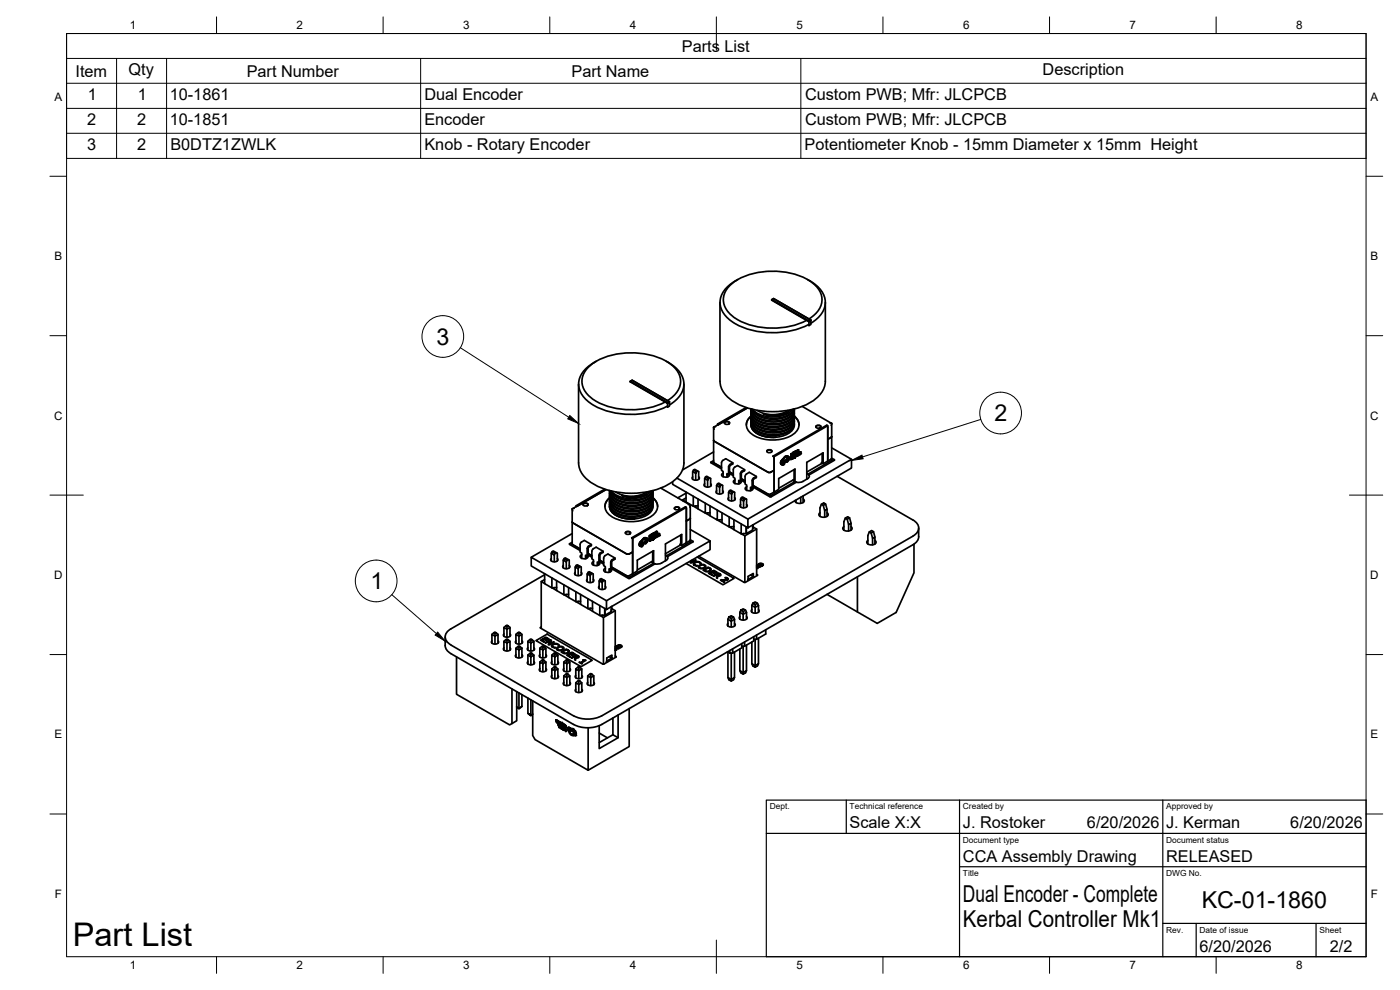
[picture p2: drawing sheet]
<svg xmlns="http://www.w3.org/2000/svg" width="420mm" height="297mm" viewBox="0 0 420 297" stroke-linecap="round" stroke-linejoin="round" font-family="sans-serif">
<defs><g id="words">
<text font-size="9.8" x="21.8" y="283.7">Part List</text>
<g font-size="7">
<text x="131" y="103.4">3</text>
<text x="298.4" y="126.5">2</text>
<text x="111.2" y="176.8">1</text>
<text x="289" y="270.6">Dual Encoder - Complete</text>
<text x="360.6" y="272.3">KC-01-1860</text>
<text x="289" y="278.1">Kerbal Controller Mk1</text>
</g>
<g font-size="4.9">
<text x="204.6" y="15.5">Parts List</text>
<text x="22.7" y="23">Item</text>
<text x="38.6" y="22.5">Qty</text>
<text x="74" y="23">Part Number</text>
<text x="171.5" y="23">Part Name</text>
<text x="312.9" y="22.5">Description</text>
<text x="26.3" y="29.9">1</text>
<text x="41.3" y="29.9">1</text>
<text x="50.9" y="30">10-1861</text>
<text x="127.4" y="30">Dual Encoder</text>
<text x="241.6" y="30">Custom PWB; Mfr: JLCPCB</text>
<text x="26.2" y="37.4">2</text>
<text x="41.2" y="37.4">2</text>
<text x="50.9" y="37.5">10-1851</text>
<text x="127.4" y="37.5">Encoder</text>
<text x="241.6" y="37.6">Custom PWB; Mfr: JLCPCB</text>
<text x="26.1" y="44.9">3</text>
<text x="41.2" y="44.9">2</text>
<text x="51.1" y="45">B0DTZ1ZWLK</text>
<text x="127.4" y="45">Knob - Rotary Encoder</text>
<text x="241.5" y="45">Potentiometer Knob - 15mm Diameter x 15mm Height</text>
<text x="255" y="248.5">Scale X:X</text>
<text x="289" y="248.5">J. Rostoker</text>
<text x="326.2" y="248.5">6/20/2026</text>
<text x="350" y="248.5">J. Kerman</text>
<text x="387.2" y="248.5">6/20/2026</text>
<text x="289" y="258.6">CCA Assembly Drawing</text>
<text x="350" y="258.6">RELEASED</text>
<text x="360" y="285.5">6/20/2026</text>
<text x="399.1" y="285.7">2/2</text>
</g>
<g font-size="3.5">
<text x="39" y="8.8">1</text>
<text x="89" y="8.8">2</text>
<text x="139" y="8.8">3</text>
<text x="189" y="8.8">4</text>
<text x="239" y="8.8">5</text>
<text x="289" y="8.8">6</text>
<text x="339" y="8.8">7</text>
<text x="389" y="8.8">8</text>
<text x="16.3" y="30.2">A</text>
<text x="411.3" y="30.2">A</text>
<text x="16.3" y="78">B</text>
<text x="411.3" y="78">B</text>
<text x="16.2" y="125.9">C</text>
<text x="411.2" y="125.9">C</text>
<text x="16.2" y="173.7">D</text>
<text x="411.2" y="173.7">D</text>
<text x="16.3" y="221.6">E</text>
<text x="411.3" y="221.6">E</text>
<text x="16.4" y="269.4">F</text>
<text x="411.4" y="269.4">F</text>
<text x="39" y="290.8">1</text>
<text x="89" y="290.8">2</text>
<text x="139" y="290.8">3</text>
<text x="189" y="290.8">4</text>
<text x="239" y="290.8">5</text>
<text x="289" y="290.8">6</text>
<text x="339" y="290.8">7</text>
<text x="389" y="290.8">8</text>
</g>
<g font-size="2.5">
<text x="231" y="242.9">Dept.</text>
<text x="255" y="242.9">Technical reference</text>
<text x="289" y="242.9">Created by</text>
<text x="350" y="242.9">Approved by</text>
<text x="289" y="252.8">Document type</text>
<text x="350" y="252.8">Document status</text>
<text x="289" y="262.9">Title</text>
<text x="350" y="262.9">DWG No.</text>
<text x="350" y="279.9">Rev.</text>
<text x="360" y="279.9">Date of issue</text>
<text x="396" y="279.9">Sheet</text>
</g>
</g></defs>
<!-- layer: Visible -->
<g fill="none" stroke="#000" stroke-width=".51">
<path d="M216.1 90.7v23.7a8.2 8.2 0 0 0 5.2 6.8 24.7 24.7 0 0 0 22.3-.7 7.8 7.8 0 0 0 4.1-6.1v-23.7M221.4 83.9a8.5 8.5 0 0 0-5.3 6.8 8.4 8.4 0 0 0 5.7 7 25.1 25.1 0 0 0 21-.4M242.3 83.9a8.5 8.5 0 0 1 5.4 6.7 7.4 7.4 0 0 1-4.3 6.4M242.8 95.7a6.4 6.4 0 0 0 3.6-7.5 11.5 11.5 0 0 0-8.1-6 22.7 22.7 0 0 0-18.2 2.5 5.9 5.9 0 0 0 0 10.4 22.7 22.7 0 0 0 22 1M242.8 96.4l-11.2-6.5 11.2 6.6 .6-.5-.6 .4v1.3l.6-.3v-1.4l-11.2-6.4-.6 .3 .6-.3 11.2 6.4-.6 .5M173.6 115.2l.1 23.7a8.2 8.2 0 0 0 5.2 6.8 24.7 24.7 0 0 0 22.3-.7 7.8 7.8 0 0 0 4.1-6.1v-23.7M179 108.4a8.4 8.4 0 0 0-5.3 6.8 8.4 8.4 0 0 0 5.7 7.1 25.1 25.1 0 0 0 20.9-.5M199.9 108.4a8.5 8.5 0 0 1 5.4 6.7 7.4 7.4 0 0 1-4.4 6.4M200.3 120.2a6.4 6.4 0 0 0 3.6-7.6 11.5 11.5 0 0 0-8.1-5.9 22.7 22.7 0 0 0-18.1 2.5 5.9 5.9 0 0 0 0 10.4 22.7 22.7 0 0 0 21.9 1M200.3 120.9l-11.1-6.5 11.1 6.6 .6-.4-.6 .3v1.3l.6-.4v-1.2l-11.2-6.5-.5 .3 .5-.3 11.2 6.5-.6 .4M214.2 138.6l-.3 .2 2.6 1.5M214.2 138.2l-.9 .5 3.2 2"/>
<path d="M214.2 132.1v6.6l2.3 1.5M214.2 132.1l16.3 9.6h.8M214.2 135.6l-9.4 5.4M214.8 128l-.6 .2 .1 .6M215.3 127.2v.3M215.5 127.5l-1.3 .7v3.9M215.6 127.4h-.1M217.4 126.9a.96 .96 0 0 1 1.6 0M217.4 126.7a.82 .82 0 0 1 .9-.3 .82 .82 0 0 1 .6 .7 .82 .82 0 0 1-.8 .3 .82 .82 0 0 1-.7-.7zM219.9 138.9l-1.2 .9v2.6l-.5-.3v1.1M223.9 122.3l-8.6 4.9 .3 .2M224.3 122.4l-8.7 5"/>
<path d="M225.4 126.6l.3 1.4 1.4 1.4 1.8 .8 2.7 .5 2.5-.2 2.4-.8 1.5-1.3 .4-1.4M225.4 125.8l.4 1.6 1.3 1.2 1.6 .8 3 .5 2.6-.2 2.2-.8 1.5-1.3 .4-1.4M225.4 125l.4 1.6 1.4 1.2 2.3 1 2.1 .3 2.7-.2 2.2-.8 1.5-1.3 .4-1.4M225.4 124.1l.4 1.7 1.5 1.3 2.3 .9 2.3 .3 2.5-.3 2.1-.7 1.5-1.3 .4-1.4M225.4 123.3l.1 .9 .4 .9 1.3 1.1 2.1 .9 2.3 .4 2.7-.3 2.2-.7 1.5-1.3 .4-1.5M225.4 122.7l.2 .9 .4 .8 1.6 1.2 1.8 .7 2.7 .3 2.6-.3 1.8-.7 1.4-1.2 .5-1.5M225.4 126.8l.3 1.6 .4 .7 1.2 .9 2.7 1 2.9 .2M225.4 125.9l.3 1.8 1.1 1.2 1.9 .9 3 .6 3-.3 2.2-1 1.2-1.1 .3-1.6M225.4 125.1l.3 1.7 1.2 1.4 1.9 .9 2.8 .5 2.9-.3 2.2-.9 1.4-1.2 .3-1.7M225.4 124.3l.2 1.5 1.2 1.5 2 1 2.9 .5 3-.3 2.1-.9 1.3-1.2 .3-1.7M225.4 123.5l.3 1.7 1.4 1.4 2.1 1 2.4 .3 2.9-.2 2.2-.9 1.4-1.3 .3-1.6M225.4 122.7v1l.4 .9 1.4 1.3 2.3 .9 2.4 .3 2.5-.2 2.3-.9 1.4-1.3 .3-1.6"/>
<path d="M225.4 127.5h.1M225.4 127.4a4.4 4.4 0 0 0 4 3.5l3.5 .3M225.4 124.9a3.2 3.2 0 0 0 .3 5.4 11.6 11.6 0 0 0 13.1-.6 3 3 0 0 0-.4-4.8M225.4 124.9l-1.1 1.2-.3 1.4M225.4 122.7l.7 1.4 1.3 1.1 1.9 .8 2.3 .3 2.3-.1 2.5-.8 1.4-1.2 .6-1.4M225.9 122.9a9.3 9.3 0 0 0 10.6 1.1M227.2 123.1a9.1 9.1 0 0 0 9.3 0M230.1 135.4a.96 .96 0 0 1 1.6 0M230.2 135.2a.82 .82 0 0 1 .8-.3 .82 .82 0 0 1 .6 .6 .82 .82 0 0 1-.8 .4 .82 .82 0 0 1-.6-.7zM232 136.9l16.1-9.3 .3 .1-16.1 9.3-.3-.2 .3 .7v3.6l-1 .6M232.3 137v10.6M234.5 139.3l.3 .1"/>
<path d="M234.5 139.3h.1M234.8 139.4l.1 .1M235.2 137.4l-.1 .2a1.68 1.68 0 0 0-.7 1.7M235.3 138.8l-.3 .4M235.7 136.9l-.5 .5M236 137.9l-1.3 1.1M236.1 137.2l.2 .3M236.2 136.9l-.5 .1M236.3 136.8v.1M236.3 136.8l.2 .3M236.5 137.4l.1 .5-.6 .7M236.7 137.1h-.2l.3 .1 .1 .3"/>
<path d="M236.9 137.5l-.3 .7-.5 .4 .5-1.1-.6-.4-.5 .3-.8 .9-.1 .7 .2 .1 1.2-1.2 .1 .1-.9 1.4h-.4M237.3 123l-1.7 1-2.4 .6h-2.3l-1.8-.5 1.7 .5 2.3 .2 2.1-.3 1.3-.5M237.4 136.1v.6M237.6 137.4l-.2 .4M237.6 137.1l-.3 .1 .3-.1-.2 .4M237.7 136.6l-.4 .2v-.6v.6M237.7 137.6l-.4 .3v-.7v.7M237.8 137.5h.1M237.8 137.4v.1M237.8 135.9l.2-.1-.3 .5zM237.8 137.4l.2-.1v.1M237.9 122.9l-1.4 1.1"/>
<path d="M238 137.1v.1M238 137.4l-.2 .1M238 137.2l-.2 .4M238 137.3v.1M238 137.4v.1M238 135.8l-.3 .5 .4 .1-.3 .2-.1-.3M238 137.2h-.2l.2-.1v.3M238 137.4l-.2 .2M238 137.1l-.2 .2M238.1 137.4h.1M238.2 137.1h.1M238.2 122.8l-.6 .9-1.5 1-1.8 .6-2.1 .2-2.1-.2-2.1-.6-1.3-.8-1-1.1"/>
<path d="M238.2 135.7v.6zM238.2 137l.2 .1-.2 .3M238.3 136.9l-.2 .2zM238.3 137h-.1M238.3 122.7l-.5 1.1-1.2 1-1.9 .7-2.2 .3-2.5-.2-1.8-.5-1.7-1-.9-1.3M238.4 137.2h.1M238.4 137.1h-.2M238.4 137.2l-.1 .1M238.4 127.2a3.9 3.9 0 0 1-3.5 3.6 9.2 9.2 0 0 1-8.8-1.6l-.6-1.1-.1-.6M238.4 122.7v.1M238.4 124.9l1 1.2 .4 1.4M238.4 136.8l-.1 .2"/>
<path d="M238.5 136.8l.1 .3-.1 .3 .1-.3zM238.5 135.8l-.2 .4M238.5 136.1l-.3 .2M238.5 135.5l-.3 .2 .3-.2-.2 .4M238.5 137.4h.1M238.5 136.7l.2 .3 .1-.4-.1 .4M238.6 135.4l.4-.1 .1 .2-.5 .6zM238.8 136.6h.1M238.8 135.4a.26 .26 0 0 1 .3 .2 .26 .26 0 0 1-.3 .3M238.8 135.4v.5M238.9 136.5l-.4 .9M238.9 136.3l.1 .7z"/>
<path d="M239 135.3l-.4 .1v.7M239.2 136.4l-.2 .4M239.2 136.7l-.2 .3M239.2 136.1l-.3 .2 .3-.2-.2 .5M239.4 135l.2 .5h-.3l-.2 .3zM239.4 135.1l.1 .2-.2 .2zM239.4 135.1l.1 .2-.2 .2M239.4 135l-.3 .8M239.5 135.4l.1 .2M239.5 136.6l-.1 .1M239.7 136.4l-.2 .1M239.7 136.4v-.4l-.3 .1 .1 .5"/>
<path d="M239.8 136.4l-.3 .2M239.8 135.9l-.4 .2v.6M239.8 136.1l-.1-.2-.3 .2v.6M239.8 136.1l-.1 .3M240.1 135.6l.3 .5-.4 .1-.1 .2zM240.1 135.7l.1 .3-.2 .1zM240.1 135.7l.1 .3-.2 .1M240.2 135.6l-.3 .8M240.2 136l.1 .2M240.3 136.2h.1M240.8 121.9l8.8 5.1v4M244.8 128.1a.96 .96 0 0 1 1.6 0"/>
<path d="M244.9 127.9a.82 .82 0 0 1 .8-.4 .82 .82 0 0 1 .6 .7 .82 .82 0 0 1-.8 .3 .82 .82 0 0 1-.6-.6zM246.7 136v2.6l-.2 .5-4.4 2.5M247 139.1v-3.2l-4.9 2.8v5.1M248.4 127.7v10.7l-1.4 .7-.5-.2M248.4 128.1v10.2l1-.5 .4 .2-7.3 4.2 .3 .3M249 126.9l.6 .1-.2 .6M249.4 131.2l-1 .6M249.6 137.5l.9 .5-7.7 4.5M249.6 131v6.5l-.2 .3M249.6 134.4l5.9 3.4M249.6 131l-.2 .2M171.7 156.6v6.5l2.4 1.6"/>
<path d="M171.7 156.6l16.3 9.6h.9M172.3 152.5l-.6 .2 .2 .6M172.9 151.7v.3M173.2 151.9l-1.5 .8v3.9M174.9 151.4a.96 .96 0 0 1 1.6 0M175 151.2a.82 .82 0 0 1 .9-.3 .82 .82 0 0 1 .6 .7 .82 .82 0 0 1-.9 .3 .82 .82 0 0 1-.6-.7zM181.5 146.8l-8.6 4.9 .3 .2M181.5 152l.4-1.4 1-1.2a3.2 3.2 0 0 0 .4 5.4 11.6 11.6 0 0 0 13-.6 3 3 0 0 0-.3-4.8l1 1.2 .4 1.4M181.8 146.9l-8.6 5M181.9 146.9l-8.7 5M182.9 151.1l.5 1.5 1.5 1.4 2.3 .9 2.3 .3 2.5-.2 2.3-.9 1.2-1.2 .4-1.4M182.9 150.3l.4 1.4 1.2 1.3 2.1 1 2.5 .4 2.4-.2 2.3-.7 1.5-1.1 .5-.8 .1-.9"/>
<path d="M182.9 149.5l.4 1.4 1.3 1.4 2.6 1 2.4 .3 2.4-.3 2-.7 1.5-1.3 .4-1.4M182.9 148.6l.4 1.5 1.2 1.3 1.7 .8 3.1 .6 2.6-.2 2.4-1 1.2-1.1 .4-1.4M182.9 147.8l.4 1.5 1.2 1.2 2 1 2.6 .4 2.6-.1 2.1-.7 1.5-1.2 .5-.8 .1-.9M182.9 151.3l.3 1.6 .8 .9 1 .8 2.4 .9 3.1 .2a8 8 0 0 1-7.2-2.5l-.4-1.4M182.9 150.4l.4 1.8 1.3 1.4 2.1 .9 2.4 .4 2.7-.2 2.4-.9 1.4-1.3 .3-1.7M182.9 149.6l.4 1.7 1.2 1.4 1.9 .9 3 .5 2.5-.3 2.3-.8 1.4-1.3 .3-1.7M182.9 148.8l.4 1.7 1.3 1.4 1.8 .8 2.7 .6 2.7-.2 2.4-.9 1.4-1.4 .3-1.6M182.9 148l.1 .9 .4 1 1.3 1.3 2.3 .9 2.6 .3 2.9-.3 2-.9 1.2-1.2 .2-1.6M183 147.2l.7 1.4 1.1 1 2.2 .9 2.1 .3 2.5-.1 2.2-.8 1.6-1.1 .4-.9 .1-.7M183.5 147.3a9.3 9.3 0 0 0 10.6 1.2M184.8 147.6a9.1 9.1 0 0 0 9.3 0M187.7 159.9a.96 .96 0 0 1 1.5 0"/>
<path d="M187.7 159.7a.82 .82 0 0 1 .9-.3 .82 .82 0 0 1 .6 .7 .82 .82 0 0 1-.9 .3 .82 .82 0 0 1-.6-.7zM194.8 147.5l-2 1.1-2.2 .5h-2l-2-.5 1.9 .5 2.3 .2 1.5-.2 1.7-.6M195.4 147.3l-1.4 1.2M195.8 147.3l-.8 1-1.3 .9-1.8 .6-1.8 .2-2-.1-2.1-.5-1.8-1.1-.9-1M195.9 147.2l-.6 1.2-1.4 1-1.9 .7-1.8 .2-2.8-.2-1.7-.6-1.6-.9-1-1.3M195.9 147.4l-.3 1.3-1.1 1.1-2.4 1.1-2.2 .2-2.2-.1-2.2-.7-2-1.5-.6-1.6v.7l.8 1.6 1.5 1.1 2.5 .9 2.4 .1 2.1-.3 2.2-.9 1.2-1.2 .3-1.6M195.9 151.7a3.9 3.9 0 0 1-3.5 3.6 9.2 9.2 0 0 1-8.7-1.6l-.7-1.1-.1-.6M196.1 160l-.3 .2 .3-.2-.2 .4M196.5 159.9l-.2 .1v.5l.2-.3M196.5 159.9v.3M196.6 159.8l-.4 .1v.7M196.9 159.5l.3 .5h-.4l-.1 .3z"/>
<path d="M197 159.6l.1 .2-.2 .1zM197 159.6l.1 .2-.2 .1M197 159.5l-.3 .8M197.1 159.9v.1M198.3 146.5l8.9 5v4M201.9 144.6v.7l22.6 13.1M202.4 152.6a.96 .96 0 0 1 1.6 0M202.4 152.4a.82 .82 0 0 1 .9-.4 .82 .82 0 0 1 .6 .7 .82 .82 0 0 1-.8 .3 .82 .82 0 0 1-.7-.6zM203.2 143.5l21.3 12.3M204.9 150v.2M205.9 147.6v3l2.2 1.3v-3M205.9 149.4l-1 .6 1 .6"/>
<path d="M205.9 148l-2.5 1.4M206 152.2v10.6l-1.4 .8-.5-.2M206 152.6v10.2M206.6 151.4l.6 .1-.2 .6M207 155.7l-1 .6M207.2 158.9l5.9 3.4M207.2 155.5v6.5M207.2 155.5l-.2 .2M207.9 141.5v2.3M207.9 143.1l-.2 .2a1.1 1.1 0 0 0 1.1 .8 1.1 1.1 0 0 0 1.1-.8l-.2-.2M208.1 151.9l1.4 .8M208.2 141l.9 .5-.3 .5-.9-.5z"/>
<path d="M208.2 141l.3-.2 .9 .5-.3 .2M208.7 151.8h.1M208.8 142v2.1M209.4 141.3l.3 .2v2.3M209.5 149.7v3l2.2 1.3v-3M209.5 151.8l-1.4 .1M211.5 143.6v2.3M211.5 145.2l-.2 .2a1.1 1.1 0 0 0 1.1 .8 1.1 1.1 0 0 0 1-.8l-.1-.2M211.7 154l1.4 .7M211.8 143.1l.9 .5-.3 .5-.9-.5zM211.8 143.1l.3-.2 .9 .5-.3 .2M212.4 144.1v2.1"/>
<path d="M212.4 153.9h.1M212.4 153.9h-.1M213 143.4l.3 .2v2.3M213.1 151.8v3l2.2 1.2v-2.9M213.1 153.8l-1.4 .2M215.1 145.7v2.3M215.1 147.2l-.2 .2a1.1 1.1 0 0 0 1.1 .8 1.1 1.1 0 0 0 1-.8l-.1-.2M215.3 156l1.4 .8M215.3 145.1l.9 .6-.2 .5-.9-.5zM215.3 145.1l.4-.1 .9 .5-.4 .2M216 146.2v2M216 156h.1"/>
<path d="M216 156h-.1M216.6 145.5l.3 .2v2.3M216.7 153.9v3l2.1 1.2v-3M216.7 155.9l-1.4 .1M217 141.9l-.4 .5a1.29 1.29 0 0 0 1.1 .8 1.29 1.29 0 0 0 1.2-.7v-.2M218.4 142.2v.9M218.7 142.4l.2-.2 .1-2.4 .9-.6v-.3l-2.1-1.3-1 .7-.3 .6v2.2l.5 .3v1.7M218.7 147.7v2.3M218.7 149.3l-.2 .2a1.1 1.1 0 0 0 1.1 .8 1.1 1.1 0 0 0 1-.8l-.1-.2M218.9 158.1l1.4 .8M218.9 147.2l.9 .6-.2 .4-.9-.5zM218.9 147.2l.4-.2 .9 .6-.4 .2"/>
<path d="M218.9 141.7l1.2 .6M218.9 142.1l1.2 .6M218.9 141.6l1.2 .6M219.6 158h.1M219.6 148.2v2.1M220.2 147.6l.3 .1v2.3M220.3 155.9v3l2.1 1.3v-3M220.3 158l-1.5 .1M220.6 144l-.5 .4a1.29 1.29 0 0 0 1.1 .8 1.29 1.29 0 0 0 1.3-.7l-.1-.2M222 144.3v.8M222.2 144.4l.3-.1v-2.5l1-.6v-.3l-2.2-1.2-1 .6-.2 .6v2.3l.5 .3v1.6M222.2 142.1v2.3l-.5-.3v1.1"/>
<path d="M222.2 149.8v2.3M222.3 151.4l-.2 .2a1.1 1.1 0 0 0 1.1 .8 1.1 1.1 0 0 0 1-.8l-.1-.2M222.5 143.7l1.1 .6M222.5 144.1l1.1 .7M222.5 143.6l1.1 .7M222.5 149.3l.9 .5-.2 .5-1-.5zM222.5 149.3l.4-.2 .9 .5-.4 .2M222.6 141.4l-.4 .7M223.2 150.3v2.1M223.5 140.9l-.9 .5M223.8 149.6l.2 .2v2.3M223.9 158.1v1.9"/>
<path d="M224 142.2l.9-.5 2.1 1.2v.4l-.9 .6-.1 2.4-.3 .2M224 142.2l-.4 .7v2.3l.5 .3v1.6M224.1 146l-.5 .4a1.29 1.29 0 0 0 1.2 .9 1.29 1.29 0 0 0 1.2-.7l-.1-.3M224.5 155.8l31-18v2.6l-31 18zM225.5 146.3v.8M225.7 144.2v2.3l-.5-.3v1M225.9 157.5v1.5l-1.9 1.1v-2M226 158.5h-.1M226 145.7l4.7 2.6 1.6-.7M226 146.1l5.1 3M226 158.1l1.1 .6v13.9M226 157.4l-.1 1.3"/>
<path d="M227 142.9l-1.1 .7-.2 .6M227.1 158.7l-3.6 2.1M231.1 149h.3M231.3 141.7l1-.6v6.5M237.9 144.1l.6 .4M238.3 143.9l-4.6 2.6M238.3 140.9v3.5M238.6 144.5l.4 .2-7.6 4.4M238.6 144.5l-7.4 4.2-5.2-3M238.6 144.5v-3.8l-4.9 2.9v3.2l-1.4 .8M238.9 150v.8M240.3 149.2v1.8"/>
<path d="M240.9 144.5l-1.1 .3-.8-.1M241 148.8v2M241 149.7a.57 .57 0 0 1 .1 1 1.69 1.69 0 0 1-2.5-.5M242.1 142a.82 .82 0 0 1 .8 .8 .82 .82 0 0 1-.5 .8M242.3 143.6l-1.4 .9M246.1 153.9l-.3 .2a1.24 1.24 0 0 0 2 1 .76 .76 0 0 0 .7-1l-.3-.2M246.5 151.3l.6 .3 .7-.4-.6-.3-.7 .4-.4 1.1v2.5M247.5 153.2v2M247.8 151.2l.4 1.6-.7 .4-.4-1.6M248.2 152.8v2.1M251.2 142.9l22.8 13.1a2.57 2.57 0 0 1 1.7 2.4 2.57 2.57 0 0 1-1.7 2.5l-93.4 53.9M253.3 158l-.3 .3a1.24 1.24 0 0 0 1.9 1 .76 .76 0 0 0 .8-1l-.3-.3"/>
<path d="M253.7 155.5l.7-.4 .6 .3 .4 1.6M254.7 157.4l-.4-1.6-.6-.3-.4 1.1v2.5M255 155.4l-.7 .4M255.4 159.1v-2.1l-.7 .4v1.9M260.9 159.6l.7-.4 .5 .3 .5 1.6M262.1 159.5l-.6 .4M275.7 158.4v3.1l-.8 1.3-.9 .7-93.4 53.9a9.4 9.4 0 0 1-8.5 0l-37.3-21.6-.7-.8-.4-.9-.1-3M162.4 174.5v13.8M163.4 172.1v3l2.2 1.3v-3M163.4 173.9l-1 .6 1 .6M163.4 172.5l-28 16.2M165.4 166v2.3"/>
<path d="M165.5 167.6l-.2 .2a1.1 1.1 0 0 0 1.1 .8 1.1 1.1 0 0 0 1-.8l-.1-.2M165.7 165.5l.9 .5-.3 .5-.9-.5zM165.7 165.5l.4-.2 .9 .5-.4 .2M166.3 176.3h.1M166.3 166.5v2.1M167 165.8l.3 .2v2.3M167 174.2v3l2.2 1.2v-2.9M167 176.3l-1.4 .1 1.4 .8M169 168.1v2.3M169.1 169.6l-.2 .3a1.1 1.1 0 0 0 1.1 .8 1.1 1.1 0 0 0 1-.8l-.1-.3M169.3 167.6l.9 .5-.3 .5-.9-.5zM169.3 167.6l.4-.2 .9 .5-.4 .2"/>
<path d="M169.9 178.4h.1M169.9 168.6v2.1M170.6 167.9l.2 .2v2.3M170.6 176.3v3l2.2 1.2v-2.9M170.6 178.3l-1.4 .1 1.4 .8M170.9 163.4l3.2 1.8M171 163.1v.2M171.7 163.1l-.2 .1 2.6 1.5M171.7 160.1l-12.3 7.1M171.7 162.7l-.8 .4M172.6 170.1v2.4M172.6 171.7l-.1 .2a1.1 1.1 0 0 0 1 .8 1.1 1.1 0 0 0 1.1-.8l-.2-.2"/>
<path d="M172.9 169.7l.9 .5-.3 .5-.9-.6zM172.9 169.7l.3-.3 1 .6-.4 .2M173.5 170.7v2M174.2 170l.2 .1v2.4M174.2 178.4v2.9l2.2 1.3v-3M174.5 162.6l.9-.5 2.1 1.3v.3l-1 .7M174.5 162.6l-.4 .8v2.3l.5 .2v1.7M174.6 166.4l-.5 .4a1.29 1.29 0 0 0 1.2 .9 1.29 1.29 0 0 0 1.2-.7l-.1-.3M176 166.8v.8M176.2 172.2v2.3M176.2 173.8l-.1 .2a1.1 1.1 0 0 0 1 .8 1.1 1.1 0 0 0 1.1-.8l-.2-.2M176.5 171.7l.9 .5-.3 .5-.9-.5z"/>
<path d="M176.5 171.7l.3-.2 .9 .5-.3 .2M176.5 166.1l1.1 .7M176.5 166.1l1.1 .6M176.5 166.6l1.1 .6M176.5 164.4v2.3l-.3 .2M177.1 172.7v2.1M177.5 163.4l-1.2 .9-.1 2.6-.5-.3v1M177.6 165.4v2.3l.5 .3v1.6M177.7 172l.3 .2v2.3M178.1 164.7l.8-.5 2.1 1.2v.3l-.8 .5M178.1 164.6l-.5 .8M178.1 168.5l-.4 .4a1.29 1.29 0 0 0 1.1 .8 1.29 1.29 0 0 0 1.2-.7v-.2"/>
<path d="M179.5 168.8v.8M179.8 174.3v2.3M179.8 175.9l-.1 .2a1.1 1.1 0 0 0 1 .8 1.1 1.1 0 0 0 1.1-.8l-.2-.2M180 168.2l1.2 .6M180 168.6l1.2 .7M180 168.1l1.2 .6M180 166.5v2.2l-.3 .2M180.1 173.8l.9 .5-.3 .5-.9-.5zM180.1 173.8l.3-.2 .9 .5-.3 .2M180.2 165.9l-.4 .7-.1 2.3-.4-.3v1.1M180.2 166.2l-.2 .2M180.7 174.8v2.1"/>
<path d="M181 165.4l-.8 .5M181.3 174.1l.3 .2v2.3M181.7 170.5l-.5 .4a1.29 1.29 0 0 0 1.1 .9 1.29 1.29 0 0 0 1.3-.7l-.1-.3M183.1 170.8v.8M183.6 170.1l4.4 2.6h.9M183.7 168.3l.9-.5v-.4l-2.2-1.2-1 .7-.2 .5v2.3l.5 .3v1.6M183.7 167.9l-.4 .8v2.2l-.5-.2v1M183.7 168.3l-.1 2.5-.3 .1M184.6 167.4l-.9 .5M189.6 161.4l16.1-9.3 .3 .1-16.1 9.3zM189.6 161.4l.3 .6v3.6l-1 .6 1-.6v6.5M189.9 172.1l-1 .6"/>
<path d="M189.9 161.5v10.6M192 163.8l.3 .1M192 163.8h.1M192.5 162.3a1.13 1.13 0 0 0-.5 1.5M192.8 161.9l-.3 .4M192.8 163.3l-.2 .4M193 163l-.8 .5M193.6 162.4l-.6 .6M193.7 161.7l.1 .3M193.8 161.4h-.5l-.5 .5M193.8 161.3l.3 .3M193.9 163h-.4l.6-.5 .1-.5-.9-.3-1.1 1.1-.1 .6 .2 .1 1.3-1.1 .1 .1-.9 1.4-.3 .1-.2-.1 .1 .1"/>
<path d="M194 161.6l.3 .1a.9 .9 0 0 1-.4 1.3M194 161.6h.3M194.1 161.9v.5l-.5 .7M195 160.6v.6M195.2 161.8l-.2 .5M195.2 161.6l-.3 .1 .3-.1-.2 .4M195.2 161.1l-.3 .2v-.6v.6M195.2 162.1l-.3 .3v-.7v.7M195.4 162h.1M195.4 160.4l.1-.1-.3 .5zM195.4 162.1h-.1M195.5 161.6v.1"/>
<path d="M195.5 161.7l-.2 .1 .3-.2-.1 .4M195.5 161.9l.1-.1-.2 .2M195.5 168.5l.6 .5M195.5 161.9l-.1 .1M195.5 161.7l-.2 .4M195.5 161.8v.1M195.5 162h.1M195.5 161.7h.1M195.5 160.3l-.2 .6h.4l-.4 .1v-.2M195.5 161.9l-.1 .2M195.6 161.7l-.3 .4M195.6 161.6l-.3 .2"/>
<path d="M195.7 161.8h.1M195.7 161.6l.2-.3-.2 .3M195.8 161.6h.1M195.8 161.6v.2M195.8 161.5h.1M195.8 161.5l.2 .2-.3 .2M195.9 168.3l-4.6 2.7M195.9 165.4v3.5M196 161.3l-.2 .2M196 161.3l.2 .3-.2 .4 .2-.4zM196.1 160.3l-.2 .4M196.1 160.6l-.3 .2v-.6v.6"/>
<path d="M196.1 161.2l.1 .3M196.1 169l-7.3 4.3-5.2-3.1M196.1 169l.5 .2M196.2 169v-3.8l-4.9 2.9v3.2l-1.4 .8M196.2 161.5h.1M196.4 161.1h.1M196.3 161.1l-.1 .4zM196.4 161l-.3 .9M196.5 160.8v.7zM196.6 160.3v-.5l-.4 .1v.7M196.6 160.3l-.4 .3M196.8 160.9l-.2 .4"/>
<path d="M196.8 161.2l-.3 .3M196.8 160.6l-.3 .2 .3-.2-.2 .4M196.9 160.6l.4-.2 .1 .2-.5 .6zM196.9 161.2h.1M197 160.6h.3l-.3 .5zM197.3 160.4l-.4 .2v.6M197.6 160.2l.4 .4-.2-.1-.4 .4zM197.6 160.1v.1M197.7 160.2l.1 .3-.2 .1zM197.7 160.2l.1 .3-.2 .1M197.7 160.1l-.3 .8M197.8 160.5l.1 .2"/>
<path d="M199.7 166.6a.82 .82 0 0 1 .7 .7 .82 .82 0 0 1-.5 .8l-1.7 1-1.6 .1-7.6 4.4-5.4-3M204.3 160.5v2.7l-.2 .4-4.4 2.5M204.6 163.6v-3.2l-4.9 2.8v5.1M207 162.3l.4 .2-7.3 4.2 .2 .3 7.6-4.4v-.2M207 162.3l-1 .5M207.2 162l.7 .4M207.2 162l-.2 .3M207.9 167.9l-.4 .8 1.2-.8 .2 .2-1.5 .9-.3-.2 .3-.6M208.2 169l1.1-.5 .6 .1 .5 .5-.2 .1-.7-.6-.9 .3-.2 .4 .9 .4-.3 .1-.9-.4zM209.3 167.1l11 6.4-3.3 2-11.1-6.4M209.6 169.8l.5-.3 .9-.2 .7 .3 .1 .4-.4 .4-.9 .3-.7-.3zM209.7 166.9l13.6 7.8h.4l3.7-2.1-.3-.3"/>
<path d="M210 169.8l1.1-.3 .5 .4-.6 .5-.6 .1-.5-.3zM211 171.1l1.5-1 .9 .7-.2 .5-.7 .3-.7-.1zM211.4 171.1l1.2-.7 .5 .4-.6 .6zM212.6 172l1.6-.9 1 .6-.1 .1-.9-.5-.4 .3 .8 .5-.2 .1-.8-.5-.6 .3 .9 .5-.2 .1zM214 172.8l1.6-.9 .7 .6-.2 .3h-.7l-.1 .7-.3-.1 .1-.7-.3-.1-.6 .3zM215 172.5a.7 .7 0 0 1 1-.1l-.3 .3zM216.2 174.1l1.6-.1a.3 .3 0 0 0 .5-.3 .3 .3 0 0 0-.5-.3h-.2l.4-.1 .5 .5-.6 .3h-1.3l.9 .5-.2 .1zM222.5 160.2l1 .6M223.2 160.1h.1M223.5 160.8v13.8M224 160.1l-1.6 .1M224.5 173.7l-.1 .4"/>
<path d="M225.3 172.5l.9 .5M226 173l-1.5 .8M226.2 173.1l-.1-1.1-1.6 .9v.9M227.1 170.7h.1M227.1 170.2l.4 .3-.4-.1M227.1 169.6l.8 .5-.8-.2M227.1 169.6l1.1 .5-1.1-.1M227.4 169.3l1-.3 .7 .5-.6 .5zM227.7 169.3l.6-.2 .6 .4-.4 .3zM257.3 173.1v10.5M260.5 162.2l-.3 .2a1.24 1.24 0 0 0 1.9 1 .76 .76 0 0 0 .8-1l-.3-.2M261.9 161.5l-.4-1.6-.6-.3-.4 1.1v2.5"/>
<path d="M262.6 163.2v-2.1l-.7 .4v2M274.3 163.2v8.7l-5.4 11.9-5.6 3.2-15.1-8.7M135.4 188.7a2.57 2.57 0 0 0-1.8 2.4 2.57 2.57 0 0 0 1.8 2.4M135.4 193.6l36.7 21.2M137 197.1v11.2l16 9.2 .6-.4v-10.4M147.7 192.3l-.2 .2a1.11 1.11 0 0 0 1.1 .8 1.11 1.11 0 0 0 1-.8l-.1-.2M148.2 189.9l.3-.3 .4 .3-.4 .1zM148.2 189.9l-.6 .4M148.5 190v.9l-.9-.6v2.7M148.9 189.9l.6 .4M149.5 193v-2.7l-1 .6v2.4M151.3 190.2l-.2 .2a1.11 1.11 0 0 0 1.1 .8 1.11 1.11 0 0 0 1-.8l-.1-.2"/>
<path d="M151.3 194.4l-.2 .2a1.11 1.11 0 0 0 1.1 .7 1.11 1.11 0 0 0 1-.7l-.1-.2M151.8 191.9l.3-.2 .4 .2-.4 .2zM151.8 187.8l.3-.2 .4 .2-.4 .2zM151.8 191.9l-.6 .5M151.8 187.8l-.6 .5M152.1 192.1v.8l-.9-.5v2.7M152.1 188v.8l-.9-.5v2.6M152.5 191.9l.6 .5M152.5 187.8l.6 .5M153.1 195.1v-2.7l-1 .5v2.5M153.1 190.9v-2.6l-1 .5v2.4M154.9 192.3l-.2 .2a1.11 1.11 0 0 0 1.1 .8 1.11 1.11 0 0 0 1-.8l-.1-.2"/>
<path d="M154.9 196.4l-.2 .2a1.11 1.11 0 0 0 1.1 .8 1.11 1.11 0 0 0 1-.8l-.1-.2M155.4 194l.3-.2 .4 .2-.4 .2zM155.4 189.9l.3-.3 .4 .3-.4 .1zM155.4 194l-.6 .5M155.4 189.9l-.6 .4M155.7 190v.9l-.9-.6v2.7M155.7 194.2v3.2M156.1 194l.5 .5M156.1 189.9l.5 .4M156.6 194.5l-.9 .5-.9-.5v2.7M156.6 193v-2.7l-.9 .6v2.4M156.6 194.5v2.7"/>
<path d="M158.4 196.6l.9 .5 .9-.5v2.6M158.4 196.6v2.6M158.4 194.4l-.1 .2a1.11 1.11 0 0 0 1 .7 1.11 1.11 0 0 0 1.1-.7l-.2-.2M158.4 198.5l-.1 .2a1.11 1.11 0 0 0 1 .8 1.11 1.11 0 0 0 1.1-.8l-.2-.2M159 191.9l.3-.2 .4 .2-.4 .2zM159 196.1l.3-.2 .4 .2-.4 .2zM159 191.9l-.6 .5M159 196.1l-.6 .5M159.3 192.1v.8l-.9-.5v2.7M159.3 196.3v3.2M159.7 191.9l.5 .5M159.7 196.1l.5 .5"/>
<path d="M160.2 195.1v-2.7l-.9 .5v2.5M160.8 192.2l3.4-1.9 13.5 7.8-3.3 1.9zM162 196.4l-.1 .2a1.11 1.11 0 0 0 1 .8 1.11 1.11 0 0 0 1.1-.8l-.2-.2M162.2 192.1l1.6-.9 1 .6-.2 .1-.8-.5-.4 .3 .8 .4-.2 .1-.8-.4-.6 .3 .8 .5-.1 .1zM162.4 188.1l-.2 .3 18.7 10.8M162.6 194l.3-.2 .4 .2-.4 .2zM162.6 198.1l.3-.2 .4 .2-.4 .2zM162.6 194l-.6 .5M162.6 198.1l-.6 .5M162.9 194.2v.8l-.9-.5v2.7M162.9 198.3v.8l-.9-.5v2.7M163.3 194l.5 .5"/>
<path d="M163.3 198.1l.5 .5M163.6 192.9l1.5-1 .4 .3-.6 1.1 1.3-.8 .1 .1-1.5 .9-.3-.1 .7-1.2-1.4 .8zM163.8 197.2v-2.7l-.9 .5v2.4M165.5 193.6l1.2-.6 .6 .2 .6 .4-.3 .2-.6-.6-.8 .1-.4 .6 1 .4-.3 .1-.8-.3zM165.6 198.5l-.1 .2a1.11 1.11 0 0 0 1 .8 1.11 1.11 0 0 0 1.1-.8l-.2-.2M166.2 196.1l.3-.2 .4 .2-.4 .2zM166.2 196.1l-.6 .5M166.5 196.3v.8l-.9-.5v2.6M166.9 196.1l.5 .5M167.2 194.3l1.2-.4 .6 .2 .3 .4-.5 .5-.9 .2-.9-.4zM167.4 194.4l1-.3 .6 .4-.6 .5-.6 .1-.5-.3zM167.4 199.2v-2.6l-.9 .5v2.4"/>
<path d="M168.4 195.6l1.6-.9 .9 .7-.2 .4-.8 .3zM168.8 195.7l1.2-.7 .6 .5-.8 .5zM169.8 198.1l.3-.2 .4 .2-.4 .2zM169.8 198.1l-.6 .5M170.1 196.6l1.5-.9 1.1 .6-.2 .1-.8-.5-.5 .3 .8 .4-.1 .2-.9-.5-.5 .3 .8 .5-.2 .1zM170.1 198.3v.8l-.9-.5v2.7M170.5 198.1l.5 .5M171.4 197.4l1.6-.9 .8 .5-.3 .4h-.7l-.1 .7-.2-.1-.1-.8-.8 .3zM172.4 197a.63 .63 0 0 1 1.1 0l-.3 .3zM172.9 180.5l1.3 .8M173.5 180.5h.1M173.8 198.7l.4 .1 1.1-.6-.2-.2 .8 .1-1.4 .8 .3 .2-.2 .1z"/>
<path d="M174.2 180.4l-1.4 .1M176.5 182.6l1.3 .8M177.1 182.5h.1M177.1 182.5v.1M177.8 180.4v3l2.2 1.3v-3M177.8 182.5l-1.4 .1M180.1 184.7l1 .6M180.7 184.6h.1M180.9 199.2h.4M181.1 185.3v13.8M181.5 182.5v2.1M181.6 184.6l-1.6 .1"/>
<path d="M182 180.2l31.1-17.9v2.6l-31.1 18zM182 180.2l-22.6-13v2.6l22.6 13.1M182.8 197l.9 .5M183.5 182v1.5l-1.9 1.1v-2M183.5 183h.1M183.6 182.6l1 .6v13.9M183.6 197.5l-1.5 .8M183.6 181.9v.7M183.6 182.6l-.1 .6M183.6 197.4v-.9l-1.5 .9-.2 1.2M183.7 197.3l.1 .2M184.6 196.8l.3 .3-3.6 2.1"/>
<path d="M184.6 195.1v.1M184.6 194.7l.5 .3-.5-.2M184.6 194.1l.9 .4-.9-.1M184.6 194l1.2 .6-1.2-.1M184.6 183.2l-3.5 2.1M185 193.8l.9-.3 .6 .2 .2 .3-.6 .4zM185.3 193.8l.8-.2 .4 .4-.4 .3zM218.3 195.6l.7 .4M218.5 195.7v7.6l1 .6v.5M218.5 185.8l1 .6v1.8M218.5 185.8v2.1M218.5 187.1l-.2 .2a1.22 1.22 0 0 0 1.2 .8 1.22 1.22 0 0 0 1.1-.8l-.1-.2"/>
<path d="M218.7 185.2l.8-.5 .7 .5-.7 .4-.8-.4-.2 .6M219 195.2v.8h.9M219.5 185.6v.8l.9-.6M220.2 185.2l.2 .6M220.4 195.7v7.6l-.9 .6v-7.9M220.4 185.8v2.1M222 194.7v6.5l1 .6v.5M222 183.7l1 .6v1.8M222 183.7v2.1M222.1 185l-.2 .2a1.22 1.22 0 0 0 1.1 .9 1.22 1.22 0 0 0 1.2-.9l-.2-.2M222.3 183.1l.7-.4 .8 .4-.8 .4-.7-.4-.3 .6M222.6 193.1v1.3l-2.7 1.6v-1.3"/>
<path d="M222.6 193.9h.9M223 183.5v.8l1-.6M223.8 183.1l.2 .6M224 193.6v7.6l-1 .6v-7.9M224 183.7v2.1M225.6 199.1l.3 .7 .7 .4 .7-.4 .3-.7M225.6 192.6v6.5l1 .6v.5M225.6 181.7l1 .5v1.8M225.6 181.7v2M225.7 182.9l-.2 .2a1.22 1.22 0 0 0 1.1 .9 1.22 1.22 0 0 0 1.2-.9l-.2-.2M225.9 181l.7-.4 .7 .4-.7 .4-.7-.4-.3 .7M226.2 191v1.3l-2.7 1.6v-1.3"/>
<path d="M226.2 191.8h.9M226.6 181.4v.8l1-.5M227.3 181l.3 .7M227.6 191.5v7.6l-1 .6v-7.9M227.6 181.7v2M229.8 189v1.2l-2.7 1.6v-1.3M155.1 212.2l.6 .4v-.1M155.1 207.5v8.8l-1.5 .8M155.1 212.1l.6 .4M155.7 207.9v4.6M156.6 211.9l-.9 .7M156.6 208.4v3.5"/>
<path d="M156.6 211.9l-.9 .6M158.4 214l.9 .7zM158.4 209.5v4.5M159.3 210v4.6M159.9 214.3l-.6 .4M159.9 210.3v10.4l.7 1.2 15.9 9.2v-12.7M159.9 214.2l-.6 .4M162 200.6l-.1 .2a1.11 1.11 0 0 0 1 .8 1.11 1.11 0 0 0 1.1-.8l-.2-.2M163.8 201.3v-2.7l-.9 .5v2.5M165.6 202.7l-.1 .2a1.11 1.11 0 0 0 1 .7 1.11 1.11 0 0 0 1.1-.7l-.2-.2M166.2 200.2l.3-.2 .4 .2-.4 .2zM166.2 200.2l-.6 .5"/>
<path d="M166.5 200.4v.8l-.9-.5v2.7M166.8 216l.4 .4M166.8 216l.1 .2 .4 .1-.2 .5zM166.9 200.2l.5 .5M167 216.3l.2 .2-.1 .2zM167 216.4l.1 .3M167.2 216.2l-.1 .6M167.4 216.5l.4 .1v.6l-.4-.4zM167.4 203.4v-2.7l-.9 .5v2.5M167.4 216.7l.3-.1v.5M167.4 216.7l.3 .4M167.4 216.5l.4 .1v.6"/>
<path d="M167.5 216.5l-.1 .2M167.5 217.5l.4 .4M167.5 217.5l.2 .2h.3l-.2 .6zM167.7 217.7h.1M167.7 217.1h.1M167.7 217.8l.2 .1-.1 .3zM167.7 217.8l.1 .4M167.9 216.6l.4 .2v.7M167.9 216.6l.3 .5M168 217.7l-.2 .6M168 217.2l.2 .2M168 217l.2 .1"/>
<path d="M168.1 218h.5v.7l-.5-.4zM168.2 218.1v.3M168.2 217.9l.4 .1v.7M168.2 217.1l-.2-.1 .2 .4M168.2 217.4l-.2-.2 .3 .3M168.2 218.1l.1 .3M168.2 218l-.1 .2 .4-.1-.1 .4M168.2 218.4l.2 .1M168.4 218.5l.1 .1M168.4 217.4l.1-.3 .2 .5M168.5 217.1h.1M168.5 217.1l-.1 .3"/>
<path d="M168.6 216.8h.1M168.6 216.9l.1 .7M168.7 218.1l.3 .2v.7M168.7 218.1l.2 .5M168.7 216.8l-.3 .6M168.7 216.9v.7M168.7 216.8v.1M168.7 218.4l.2 .4M168.7 216.9h.1M168.7 218.7l.2 .1M168.7 218.4l.2 .2M168.8 217.5l.2 .2z"/>
<path d="M168.8 217.5l.1 .1M168.8 217.1l.1 .1M168.8 217.2h.1M168.8 217.2l.2 .4M168.8 217.2l.1 .1M168.9 217.3l.1 .3M168.9 218.8l-.2-.1 .3 .3M168.9 217.3l.1 .1M168.9 217.2l.1 .1M169 217.6h-.1M169 217.3v.1M169.1 218.4l.3 .2"/>
<path d="M169.1 218.9l.3 .1M169.1 218.4l.3 .2zM169.1 217.3h.1M169.1 217.3l.1 .2M169.2 217.5l-.1-.2v.4l.3 .2-.1-.1M169.2 217.5l.2 .2zM169.2 219.1l.3-.2-.1 .2M169.2 217.4h.1M169.2 200.6l-.1 .2a1.11 1.11 0 0 0 1 .8 1.11 1.11 0 0 0 1.1-.8l-.2-.2M169.2 204.7l-.1 .2a1.11 1.11 0 0 0 1 .8 1.11 1.11 0 0 0 1.1-.8l-.2-.2M169.3 217.5h.1M169.3 217.8l.1 .1"/>
<path d="M169.3 217.4h-.1M169.3 217.4l.1 .1M169.4 218.7v.3l-.3-.1 .1 .2M169.4 217.5v.1M169.4 217.6v.1M169.4 217.5v.2M169.4 217.5l-.1 .3M169.4 217.7h.1M169.4 219.1h.1M169.5 218.6v.3M169.5 217.6l.3 .1v.7M169.5 217.6l.3 .4"/>
<path d="M169.5 218.6l.3 .2v.7M169.5 218.6l.3 .9M169.5 218.2l.3 .1M169.6 217.9l.2 .1M169.8 218l-.2-.1 .2 .4M169.8 218.3l-.3-.1 .3 .2M169.8 202.3l.3-.2 .4 .2-.4 .2zM169.8 202.3l-.6 .5M170.1 202.5v.8l-.9-.5v2.7M170.5 202.3l.5 .5M170.7 218.6l-.1 .4 .5 .9 .4 .4 .4 .1M170.7 219.5l.3 .5"/>
<path d="M170.8 218.3a.58 .58 0 0 0-.5 .4 .58 .58 0 0 0 .3 .6l.1 .2M170.8 218.3l.4 .4M170.8 218.3l.4 .4-.5-.1-.1 .4 .9 1.3 .5-.1 .5 .2 .1-.5-.2-.4-.2 .2-.5-.4h-.5l-.2-.3h.6l.3-.4 .5 .6M170.8 218.3h.1M171 201.3v-2.7l-.9 .5v2.5M171 205.5v-2.7l-.9 .5v2.4M171.6 219h-.6M171.7 218.7h.4l.3 .5M171.9 219l.2 .4M172.1 214.8a9.4 9.4 0 0 0 8.5 0M172.4 219.5l-.1 .2M172.4 219.2a.82 .82 0 0 1 .5 .8 .82 .82 0 0 1-.5 .7l-1-.1-.5-.6"/>
<path d="M173.4 200.2l.3-.2 .3 .2-.3 .2zM173.4 204.4l.3-.2 .3 .2-.3 .2zM173.4 200.2l-.6 .5M173.4 204.4l-.6 .5M173.7 200.4v.8l-.9-.5v2.7M173.7 204.6v.8l-.9-.5v2.6M174 200.2l.6 .5M174 204.4l.6 .5M174.6 202.7l.2 .2a1.11 1.11 0 0 1-1.1 .7 1.11 1.11 0 0 1-1.1-.7l.2-.2M174.6 206.8l.2 .2a1.11 1.11 0 0 1-1.1 .8 1.11 1.11 0 0 1-1.1-.8l.2-.2M174.6 203.4v-2.7l-.9 .5v2.5M174.6 207.5v-2.6l-.9 .5v2.4"/>
<path d="M177 202.3l.3-.2 .3 .2-.3 .2zM177 202.3l-.6 .5M177.3 202.5v.8l-.9-.5v2.7M177.6 202.3l.6 .5M178.2 204.7l.2 .2a1.11 1.11 0 0 1-1.1 .8 1.11 1.11 0 0 1-1.1-.8l.2-.2M178.2 205.5v-2.7l-.9 .5v2.4M179.8 219.9l2.5 1.5M183.9 215.4v5.1l1.6 .8M185.5 214.5v6.8l-5.7 3.3v-6.9M188.8 212.6v11.4l-12.3 7.1M218.5 203.3l.2 .6 .8 .5 .7-.5 .2-.6M222 201.2l.3 .7 .7 .4 .8-.4 .2-.7"/>
<path d="M172 220.2l.6 .2M172.2 220.6h-.1M183.9 220.5l-4.1 2.3"/>
<circle cx="235.2" cy="139" r=".18"/>
<circle cx="192.8" cy="163.5" r=".19"/>
<circle cx="172.1" cy="219.2" r=".19"/>
</g>
<g fill="#000">
<circle cx="232" cy="136.9" r=".25"/>
<circle cx="234.5" cy="139.3" r=".25"/>
<circle cx="234.8" cy="139.1" r=".25"/>
<circle cx="234.9" cy="139.5" r=".25"/>
<circle cx="235" cy="137.7" r=".25"/>
<circle cx="235.4" cy="138.5" r=".25"/>
<circle cx="236" cy="137.9" r=".25"/>
<circle cx="236" cy="138.6" r=".25"/>
<circle cx="236.2" cy="136.9" r=".25"/>
<circle cx="236.3" cy="137.5" r=".25"/>
<circle cx="236.3" cy="136.9" r=".25"/>
<circle cx="236.3" cy="138.2" r=".25"/>
<circle cx="236.7" cy="137.1" r=".25"/>
<circle cx="237.8" cy="137.2" r=".25"/>
<circle cx="237.8" cy="137.3" r=".25"/>
<circle cx="237.8" cy="137.6" r=".25"/>
<circle cx="238" cy="137.5" r=".25"/>
<circle cx="238" cy="137.2" r=".25"/>
<circle cx="238" cy="137.1" r=".25"/>
<circle cx="238.2" cy="137.1" r=".25"/>
<circle cx="238.4" cy="137.1" r=".25"/>
<circle cx="238.6" cy="136.1" r=".25"/>
<circle cx="238.6" cy="135.4" r=".25"/>
<circle cx="238.9" cy="136.5" r=".25"/>
<circle cx="239" cy="135.3" r=".25"/>
<circle cx="239.1" cy="135.8" r=".25"/>
<circle cx="239.4" cy="135" r=".25"/>
<circle cx="239.4" cy="136.7" r=".25"/>
<circle cx="239.4" cy="136.1" r=".25"/>
<circle cx="239.5" cy="135.3" r=".25"/>
<circle cx="239.6" cy="135.6" r=".25"/>
<circle cx="239.8" cy="135.9" r=".25"/>
<circle cx="239.9" cy="136.4" r=".25"/>
<circle cx="240.1" cy="135.6" r=".25"/>
<circle cx="240.2" cy="135.6" r=".25"/>
<circle cx="240.2" cy="136" r=".25"/>
<circle cx="196.2" cy="159.9" r=".25"/>
<circle cx="196.6" cy="159.8" r=".25"/>
<circle cx="196.9" cy="159.5" r=".25"/>
<circle cx="197" cy="159.5" r=".25"/>
<circle cx="197.1" cy="159.8" r=".25"/>
<circle cx="189.6" cy="161.4" r=".25"/>
<circle cx="192" cy="163.8" r=".25"/>
<circle cx="192.3" cy="163.5" r=".25"/>
<circle cx="192.4" cy="164" r=".25"/>
<circle cx="192.6" cy="162.2" r=".25"/>
<circle cx="193" cy="163" r=".25"/>
<circle cx="193.6" cy="162.4" r=".25"/>
<circle cx="193.6" cy="163.1" r=".25"/>
<circle cx="193.8" cy="161.4" r=".25"/>
<circle cx="193.8" cy="162" r=".25"/>
<circle cx="193.9" cy="162.7" r=".25"/>
<circle cx="194.3" cy="161.6" r=".25"/>
<circle cx="195.3" cy="161.8" r=".25"/>
<circle cx="195.3" cy="162.1" r=".25"/>
<circle cx="195.3" cy="161.7" r=".25"/>
<circle cx="195.4" cy="162" r=".25"/>
<circle cx="195.6" cy="161.6" r=".25"/>
<circle cx="195.7" cy="161.6" r=".25"/>
<circle cx="196" cy="161.6" r=".25"/>
<circle cx="196.2" cy="160.6" r=".25"/>
<circle cx="196.4" cy="161" r=".25"/>
<circle cx="196.7" cy="160.3" r=".25"/>
<circle cx="196.9" cy="160.6" r=".25"/>
<circle cx="197.1" cy="160" r=".25"/>
<circle cx="197.3" cy="160.4" r=".25"/>
<circle cx="197.4" cy="160.9" r=".25"/>
<circle cx="197.7" cy="160.1" r=".25"/>
<circle cx="197.8" cy="160.5" r=".25"/>
<circle cx="197.9" cy="160.7" r=".25"/>
<circle cx="166.8" cy="216" r=".25"/>
<circle cx="166.9" cy="216" r=".25"/>
<circle cx="166.9" cy="216.2" r=".25"/>
<circle cx="167.1" cy="216.8" r=".25"/>
<circle cx="167.2" cy="216.2" r=".25"/>
<circle cx="167.3" cy="216.3" r=".25"/>
<circle cx="167.4" cy="216.5" r=".25"/>
<circle cx="167.5" cy="217.5" r=".25"/>
<circle cx="167.6" cy="217.5" r=".25"/>
<circle cx="167.8" cy="218.3" r=".25"/>
<circle cx="167.8" cy="217.2" r=".25"/>
<circle cx="167.8" cy="216.6" r=".25"/>
<circle cx="168" cy="217.7" r=".25"/>
<circle cx="168.2" cy="217.9" r=".25"/>
<circle cx="168.6" cy="218" r=".25"/>
<circle cx="168.6" cy="218.7" r=".25"/>
<circle cx="168.6" cy="216.8" r=".25"/>
<circle cx="168.8" cy="217.2" r=".25"/>
<circle cx="168.9" cy="217.4" r=".25"/>
<circle cx="169" cy="217.7" r=".25"/>
<circle cx="169.2" cy="217.5" r=".25"/>
<circle cx="169.2" cy="217.4" r=".25"/>
<circle cx="169.4" cy="217.9" r=".25"/>
<circle cx="170.5" cy="218.3" r=".25"/>
<circle cx="170.9" cy="219.4" r=".25"/>
<circle cx="171" cy="219" r=".25"/>
<circle cx="171.1" cy="218.4" r=".25"/>
<circle cx="171.2" cy="218.7" r=".25"/>
<circle cx="171.7" cy="218.7" r=".25"/>
<circle cx="172.3" cy="219.7" r=".25"/>
<circle cx="172.4" cy="219.2" r=".25"/>
<circle cx="172" cy="220.2" r=".25"/>
<circle cx="172.1" cy="220.6" r=".25"/>
<circle cx="172.7" cy="220.7" r=".25"/>
</g>
<!-- layer: BORDER -->
<g fill="none" stroke="#000" stroke-width=".3">
<path d="M20 10.1h390v276.9h-390zM65 5.1v5M115 5.1v5M165 5.1v5M215 5.1v10M265 5.1v5M315 5.1v5M365 5.1v5M15 52.9h5M410 52.9h5M15 100.7h5M410 100.7h5"/>
<path d="M15 148.6h10M405 148.6h10M15 196.4h5M410 196.4h5M15 244.2h5M410 244.2h5M65 287v5M115 287v5M165 287v5M215 282.1v9.9M265 287v5M315 287v5"/>
<path d="M365 287v5"/>
</g>
<!-- layer: TITLEBLOCK -->
<path d="M230 240.1h180v46.9h-180zM230 250h180M254 240.1v9.9M288 240.1v46.9M349 240.1v46.9M288 260.1h122M349 277.1h61M359 277.1v9.9M395 277.1v9.9" fill="none" stroke="#000" stroke-width=".36"/>
<!-- layer: Parts Lists -->
<path d="M20 10.1h390v37.4h-390zM20 17.5h390M35 17.5v30M50 17.5v30M126.2 17.5v30M240.3 17.5v30M20 25h390M20 32.5h390M20 40h390" fill="none" stroke="#000" stroke-width=".3"/>
<!-- layer: Balloons -->
<g fill="none" stroke="#000" stroke-width=".3">
<circle cx="132.9" cy="101" r="6.3"/>
<circle cx="300.3" cy="123.9" r="6.3"/>
<circle cx="112.9" cy="174.3" r="6.3"/>
</g>
<!-- layer: 0 -->
<path d="M171 124.7l2.7 2.4-3.3-1.4zM255.5 138.2l3.2-1.6 .3 1.1zM131.4 189.7l2.2 2.7-3-1.9z" fill="#000" stroke="#000" stroke-width=".3"/>
<path d="M138.2 104.3l32.5 20.9M294.3 125.8l-35.5 11.3M117.6 178.4l13.4 11.7" fill="none" stroke="#000" stroke-width=".3"/>
<use href="#words"/>
</svg>
